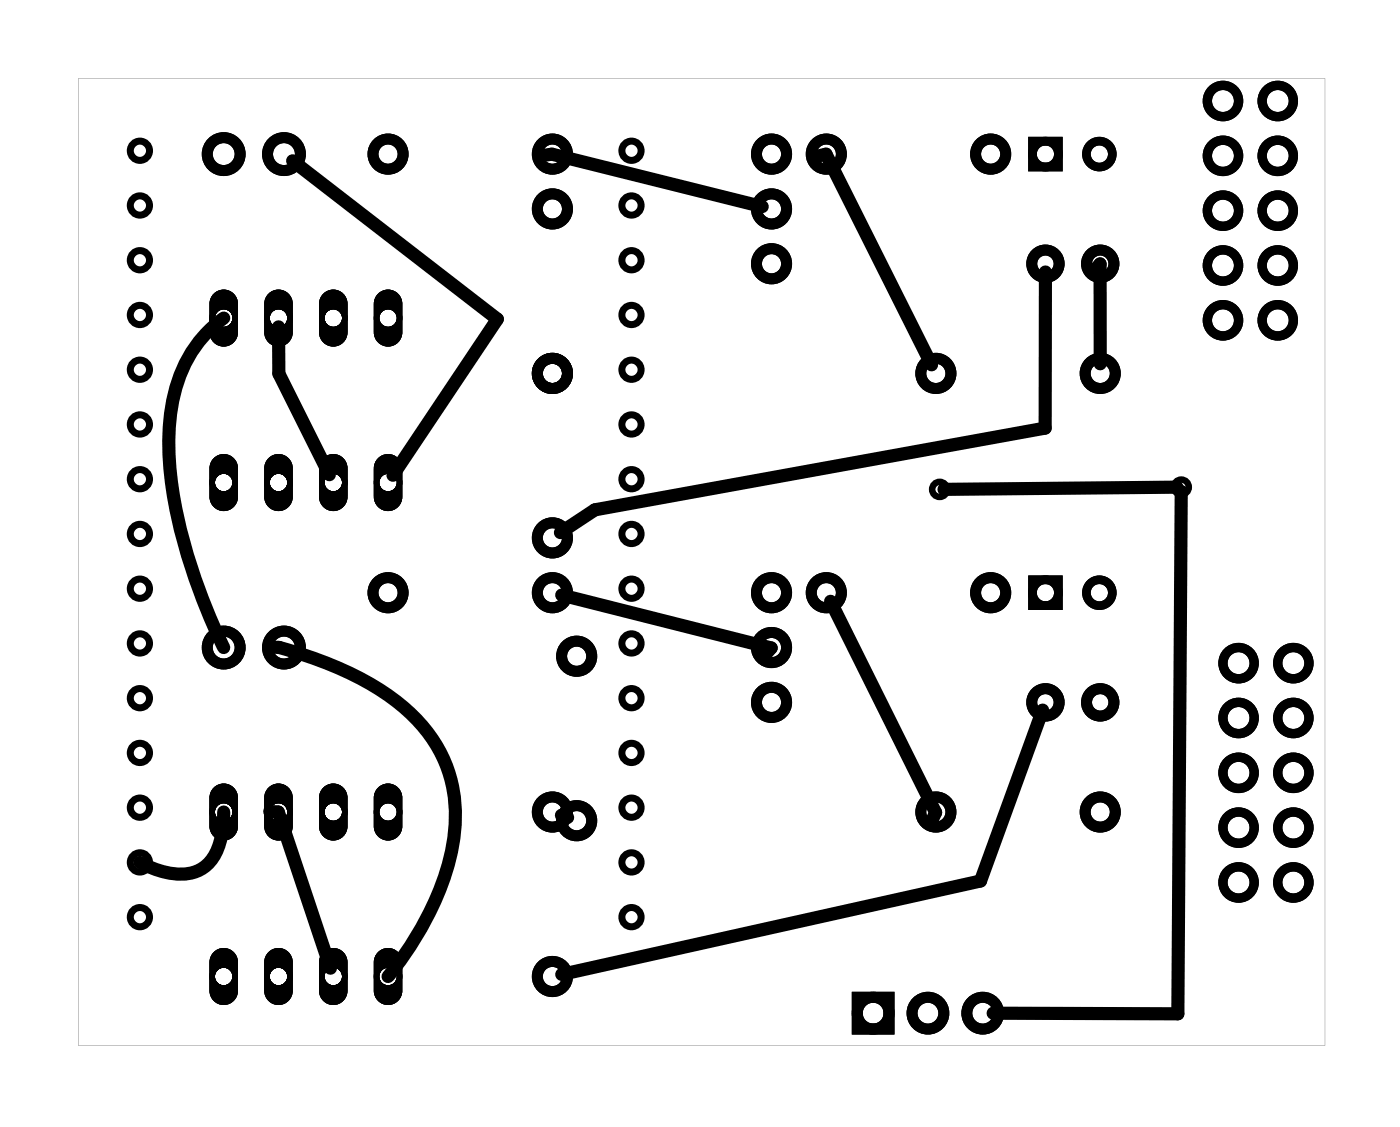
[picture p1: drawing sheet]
<svg xmlns="http://www.w3.org/2000/svg" width="65mm" height="52mm" viewBox="0 0 65 52" stroke-linecap="round" stroke-linejoin="round" font-family="sans-serif">
<g fill="#000">
<path d="M3.6 3.6h57.8v44.8h-57.8zM3.6 3.6v44.8h57.8v-44.8z"/>
<path d="M9.9 13.6l-.2 .5v1.3a.66 .66 0 0 0 .7 .7 .66 .66 0 0 0 .6-.7v-1.3a.66 .66 0 0 0-.4-.6 .66 .66 0 0 0-.7 .1zM10 14.7a.41 .41 0 0 1 .8 0 .41 .41 0 0 1-.8 0z"/>
<path d="M9.9 13.6l-.2 .5v1.3a.66 .66 0 0 0 .7 .7 .66 .66 0 0 0 .6-.7v-1.3a.66 .66 0 0 0-.4-.6 .66 .66 0 0 0-.7 .1zM10 14.7a.41 .41 0 0 1 .8 0 .41 .41 0 0 1-.8 0z"/>
<path d="M9.9 13.6l-.2 .5v1.3a.66 .66 0 0 0 .7 .7 .66 .66 0 0 0 .6-.7v-1.3a.66 .66 0 0 0-.4-.6 .66 .66 0 0 0-.7 .1zM10 14.7a.41 .41 0 0 1 .8 0 .41 .41 0 0 1-.8 0z"/>
<path d="M12.4 13.6l-.1 .5v1.3a.66 .66 0 0 0 .6 .7 .66 .66 0 0 0 .7-.7v-1.3a.66 .66 0 0 0-.4-.6 .66 .66 0 0 0-.8 .1zM12.5 14.7a.41 .41 0 0 1 .8 0 .41 .41 0 0 1-.8 0z"/>
<path d="M12.4 13.6l-.1 .5v1.3a.66 .66 0 0 0 .6 .7 .66 .66 0 0 0 .7-.7v-1.3a.66 .66 0 0 0-.4-.6 .66 .66 0 0 0-.8 .1zM12.5 14.7a.41 .41 0 0 1 .8 0 .41 .41 0 0 1-.8 0z"/>
<path d="M12.4 13.6l-.1 .5v1.3a.66 .66 0 0 0 .6 .7 .66 .66 0 0 0 .7-.7v-1.3a.66 .66 0 0 0-.4-.6 .66 .66 0 0 0-.8 .1zM12.5 14.7a.41 .41 0 0 1 .8 0 .41 .41 0 0 1-.8 0z"/>
<path d="M15 13.6l-.2 .5v1.3a.66 .66 0 0 0 .7 .7 .66 .66 0 0 0 .6-.7v-1.3a.66 .66 0 0 0-.4-.6 .66 .66 0 0 0-.7 .1zM15 14.7a.45 .45 0 0 1 .9 0 .45 .45 0 0 1-.9 0z"/>
<path d="M15 13.6l-.2 .5v1.3a.66 .66 0 0 0 .7 .7 .66 .66 0 0 0 .6-.7v-1.3a.66 .66 0 0 0-.4-.6 .66 .66 0 0 0-.7 .1zM15 14.7a.45 .45 0 0 1 .9 0 .45 .45 0 0 1-.9 0z"/>
<path d="M15 13.6l-.2 .5v1.3a.66 .66 0 0 0 .7 .7 .66 .66 0 0 0 .6-.7v-1.3a.66 .66 0 0 0-.4-.6 .66 .66 0 0 0-.7 .1zM15 14.7a.45 .45 0 0 1 .9 0 .45 .45 0 0 1-.9 0z"/>
<path d="M17.5 13.6l-.2 .5v1.3a.66 .66 0 0 0 .7 .7 .66 .66 0 0 0 .7-.7v-1.3a.66 .66 0 0 0-.5-.6 .66 .66 0 0 0-.7 .1zM17.6 14.7a.41 .41 0 0 1 .8 0 .41 .41 0 0 1-.8 0z"/>
<path d="M17.5 13.6l-.2 .5v1.3a.66 .66 0 0 0 .7 .7 .66 .66 0 0 0 .7-.7v-1.3a.66 .66 0 0 0-.5-.6 .66 .66 0 0 0-.7 .1zM17.6 14.7a.41 .41 0 0 1 .8 0 .41 .41 0 0 1-.8 0z"/>
<path d="M17.5 13.6l-.2 .5v1.3a.66 .66 0 0 0 .7 .7 .66 .66 0 0 0 .7-.7v-1.3a.66 .66 0 0 0-.5-.6 .66 .66 0 0 0-.7 .1zM17.6 14.7a.41 .41 0 0 1 .8 0 .41 .41 0 0 1-.8 0z"/>
<path d="M9.9 36.5l-.2 .5v1.3a.66 .66 0 0 0 .7 .6 .66 .66 0 0 0 .6-.6v-1.3a.66 .66 0 0 0-.4-.7 .66 .66 0 0 0-.7 .2zM10 37.6a.41 .41 0 0 1 .8 0 .41 .41 0 0 1-.8 0z"/>
<path d="M9.9 36.5l-.2 .5v1.3a.66 .66 0 0 0 .7 .6 .66 .66 0 0 0 .6-.6v-1.3a.66 .66 0 0 0-.4-.7 .66 .66 0 0 0-.7 .2zM10 37.6a.41 .41 0 0 1 .8 0 .41 .41 0 0 1-.8 0z"/>
<path d="M9.9 36.5l-.2 .5v1.3a.66 .66 0 0 0 .7 .6 .66 .66 0 0 0 .6-.6v-1.3a.66 .66 0 0 0-.4-.7 .66 .66 0 0 0-.7 .2zM10 37.6a.41 .41 0 0 1 .8 0 .41 .41 0 0 1-.8 0z"/>
<path d="M9.9 21.2l-.2 .5v1.3a.66 .66 0 0 0 .7 .7 .66 .66 0 0 0 .6-.7v-1.3a.66 .66 0 0 0-.4-.6 .66 .66 0 0 0-.7 .1zM10 22.4a.41 .41 0 0 1 .8 0 .41 .41 0 0 1-.8 0z"/>
<path d="M9.9 21.2l-.2 .5v1.3a.66 .66 0 0 0 .7 .7 .66 .66 0 0 0 .6-.7v-1.3a.66 .66 0 0 0-.4-.6 .66 .66 0 0 0-.7 .1zM10 22.4a.41 .41 0 0 1 .8 0 .41 .41 0 0 1-.8 0z"/>
<path d="M9.9 21.2l-.2 .5v1.3a.66 .66 0 0 0 .7 .7 .66 .66 0 0 0 .6-.7v-1.3a.66 .66 0 0 0-.4-.6 .66 .66 0 0 0-.7 .1zM10 22.4a.41 .41 0 0 1 .8 0 .41 .41 0 0 1-.8 0z"/>
<path d="M12.4 36.5l-.1 .5v1.3a.66 .66 0 0 0 .6 .6 .66 .66 0 0 0 .7-.6v-1.3a.66 .66 0 0 0-.4-.7 .66 .66 0 0 0-.8 .2zM12.5 37.6a.41 .41 0 0 1 .8 0 .41 .41 0 0 1-.8 0z"/>
<path d="M12.4 36.5l-.1 .5v1.3a.66 .66 0 0 0 .6 .6 .66 .66 0 0 0 .7-.6v-1.3a.66 .66 0 0 0-.4-.7 .66 .66 0 0 0-.8 .2zM12.5 37.6a.41 .41 0 0 1 .8 0 .41 .41 0 0 1-.8 0z"/>
<path d="M12.4 36.5l-.1 .5v1.3a.66 .66 0 0 0 .6 .6 .66 .66 0 0 0 .7-.6v-1.3a.66 .66 0 0 0-.4-.7 .66 .66 0 0 0-.8 .2zM12.5 37.6a.41 .41 0 0 1 .8 0 .41 .41 0 0 1-.8 0z"/>
<path d="M12.4 21.2l-.1 .5v1.3a.66 .66 0 0 0 .6 .7 .66 .66 0 0 0 .7-.7v-1.3a.66 .66 0 0 0-.4-.6 .66 .66 0 0 0-.8 .1zM12.5 22.4a.41 .41 0 0 1 .8 0 .41 .41 0 0 1-.8 0z"/>
<path d="M12.4 21.2l-.1 .5v1.3a.66 .66 0 0 0 .6 .7 .66 .66 0 0 0 .7-.7v-1.3a.66 .66 0 0 0-.4-.6 .66 .66 0 0 0-.8 .1zM12.5 22.4a.41 .41 0 0 1 .8 0 .41 .41 0 0 1-.8 0z"/>
<path d="M12.4 21.2l-.1 .5v1.3a.66 .66 0 0 0 .6 .7 .66 .66 0 0 0 .7-.7v-1.3a.66 .66 0 0 0-.4-.6 .66 .66 0 0 0-.8 .1zM12.5 22.4a.41 .41 0 0 1 .8 0 .41 .41 0 0 1-.8 0z"/>
<path d="M15 36.5l-.2 .5v1.3a.66 .66 0 0 0 .7 .6 .66 .66 0 0 0 .6-.6v-1.3a.66 .66 0 0 0-.4-.7 .66 .66 0 0 0-.7 .2zM15 37.6a.45 .45 0 0 1 .9 0 .45 .45 0 0 1-.9 0z"/>
<path d="M15 36.5l-.2 .5v1.3a.66 .66 0 0 0 .7 .6 .66 .66 0 0 0 .6-.6v-1.3a.66 .66 0 0 0-.4-.7 .66 .66 0 0 0-.7 .2zM15 37.6a.45 .45 0 0 1 .9 0 .45 .45 0 0 1-.9 0z"/>
<path d="M15 36.5l-.2 .5v1.3a.66 .66 0 0 0 .7 .6 .66 .66 0 0 0 .6-.6v-1.3a.66 .66 0 0 0-.4-.7 .66 .66 0 0 0-.7 .2zM15 37.6a.45 .45 0 0 1 .9 0 .45 .45 0 0 1-.9 0z"/>
<path d="M15 21.2l-.2 .5v1.3a.66 .66 0 0 0 .7 .7 .66 .66 0 0 0 .6-.7v-1.3a.66 .66 0 0 0-.4-.6 .66 .66 0 0 0-.7 .1zM15 22.4a.45 .45 0 0 1 .9 0 .45 .45 0 0 1-.9 0z"/>
<path d="M15 21.2l-.2 .5v1.3a.66 .66 0 0 0 .7 .7 .66 .66 0 0 0 .6-.7v-1.3a.66 .66 0 0 0-.4-.6 .66 .66 0 0 0-.7 .1zM15 22.4a.45 .45 0 0 1 .9 0 .45 .45 0 0 1-.9 0z"/>
<path d="M15 21.2l-.2 .5v1.3a.66 .66 0 0 0 .7 .7 .66 .66 0 0 0 .6-.7v-1.3a.66 .66 0 0 0-.4-.6 .66 .66 0 0 0-.7 .1zM15 22.4a.45 .45 0 0 1 .9 0 .45 .45 0 0 1-.9 0z"/>
<path d="M17.5 36.5l-.2 .5v1.3a.66 .66 0 0 0 .7 .6 .66 .66 0 0 0 .7-.6v-1.3a.66 .66 0 0 0-.5-.7 .66 .66 0 0 0-.7 .2zM17.6 37.6a.41 .41 0 0 1 .8 0 .41 .41 0 0 1-.8 0z"/>
<path d="M17.5 36.5l-.2 .5v1.3a.66 .66 0 0 0 .7 .6 .66 .66 0 0 0 .7-.6v-1.3a.66 .66 0 0 0-.5-.7 .66 .66 0 0 0-.7 .2zM17.6 37.6a.41 .41 0 0 1 .8 0 .41 .41 0 0 1-.8 0z"/>
<path d="M17.5 36.5l-.2 .5v1.3a.66 .66 0 0 0 .7 .6 .66 .66 0 0 0 .7-.6v-1.3a.66 .66 0 0 0-.5-.7 .66 .66 0 0 0-.7 .2zM17.6 37.6a.41 .41 0 0 1 .8 0 .41 .41 0 0 1-.8 0z"/>
<path d="M17.5 21.2l-.2 .5v1.3a.66 .66 0 0 0 .7 .7 .66 .66 0 0 0 .7-.7v-1.3a.66 .66 0 0 0-.5-.6 .66 .66 0 0 0-.7 .1zM17.6 22.4a.41 .41 0 0 1 .8 0 .41 .41 0 0 1-.8 0z"/>
<path d="M17.5 21.2l-.2 .5v1.3a.66 .66 0 0 0 .7 .7 .66 .66 0 0 0 .7-.7v-1.3a.66 .66 0 0 0-.5-.6 .66 .66 0 0 0-.7 .1zM17.6 22.4a.41 .41 0 0 1 .8 0 .41 .41 0 0 1-.8 0z"/>
<path d="M17.5 21.2l-.2 .5v1.3a.66 .66 0 0 0 .7 .7 .66 .66 0 0 0 .7-.7v-1.3a.66 .66 0 0 0-.5-.6 .66 .66 0 0 0-.7 .1zM17.6 22.4a.41 .41 0 0 1 .8 0 .41 .41 0 0 1-.8 0z"/>
<path d="M9.9 44.1l-.2 .5v1.3a.66 .66 0 0 0 .7 .7 .66 .66 0 0 0 .6-.7v-1.3a.66 .66 0 0 0-.4-.6 .66 .66 0 0 0-.7 .1zM10 45.2a.41 .41 0 0 1 .8 0 .41 .41 0 0 1-.8 0z"/>
<path d="M9.9 44.1l-.2 .5v1.3a.66 .66 0 0 0 .7 .7 .66 .66 0 0 0 .6-.7v-1.3a.66 .66 0 0 0-.4-.6 .66 .66 0 0 0-.7 .1zM10 45.2a.41 .41 0 0 1 .8 0 .41 .41 0 0 1-.8 0z"/>
<path d="M9.9 44.1l-.2 .5v1.3a.66 .66 0 0 0 .7 .7 .66 .66 0 0 0 .6-.7v-1.3a.66 .66 0 0 0-.4-.6 .66 .66 0 0 0-.7 .1zM10 45.2a.41 .41 0 0 1 .8 0 .41 .41 0 0 1-.8 0z"/>
<path d="M12.4 44.1l-.1 .5v1.3a.66 .66 0 0 0 .6 .7 .66 .66 0 0 0 .7-.7v-1.3a.66 .66 0 0 0-.4-.6 .66 .66 0 0 0-.8 .1zM12.5 45.2a.41 .41 0 0 1 .8 0 .41 .41 0 0 1-.8 0z"/>
<path d="M12.4 44.1l-.1 .5v1.3a.66 .66 0 0 0 .6 .7 .66 .66 0 0 0 .7-.7v-1.3a.66 .66 0 0 0-.4-.6 .66 .66 0 0 0-.8 .1zM12.5 45.2a.41 .41 0 0 1 .8 0 .41 .41 0 0 1-.8 0z"/>
<path d="M12.4 44.1l-.1 .5v1.3a.66 .66 0 0 0 .6 .7 .66 .66 0 0 0 .7-.7v-1.3a.66 .66 0 0 0-.4-.6 .66 .66 0 0 0-.8 .1zM12.5 45.2a.41 .41 0 0 1 .8 0 .41 .41 0 0 1-.8 0z"/>
<path d="M15 44.1l-.2 .5v1.3a.66 .66 0 0 0 .7 .7 .66 .66 0 0 0 .6-.7v-1.3a.66 .66 0 0 0-.4-.6 .66 .66 0 0 0-.7 .1zM15 45.2a.45 .45 0 0 1 .9 0 .45 .45 0 0 1-.9 0z"/>
<path d="M15 44.1l-.2 .5v1.3a.66 .66 0 0 0 .7 .7 .66 .66 0 0 0 .6-.7v-1.3a.66 .66 0 0 0-.4-.6 .66 .66 0 0 0-.7 .1zM15 45.2a.45 .45 0 0 1 .9 0 .45 .45 0 0 1-.9 0z"/>
<path d="M15 44.1l-.2 .5v1.3a.66 .66 0 0 0 .7 .7 .66 .66 0 0 0 .6-.7v-1.3a.66 .66 0 0 0-.4-.6 .66 .66 0 0 0-.7 .1zM15 45.2a.45 .45 0 0 1 .9 0 .45 .45 0 0 1-.9 0z"/>
<path d="M17.5 44.1l-.2 .5v1.3a.66 .66 0 0 0 .7 .7 .66 .66 0 0 0 .7-.7v-1.3a.66 .66 0 0 0-.5-.6 .66 .66 0 0 0-.7 .1zM17.6 45.2a.41 .41 0 0 1 .8 0 .41 .41 0 0 1-.8 0z"/>
<path d="M17.5 44.1l-.2 .5v1.3a.66 .66 0 0 0 .7 .7 .66 .66 0 0 0 .7-.7v-1.3a.66 .66 0 0 0-.5-.6 .66 .66 0 0 0-.7 .1zM17.6 45.2a.41 .41 0 0 1 .8 0 .41 .41 0 0 1-.8 0z"/>
<path d="M17.5 44.1l-.2 .5v1.3a.66 .66 0 0 0 .7 .7 .66 .66 0 0 0 .7-.7v-1.3a.66 .66 0 0 0-.5-.6 .66 .66 0 0 0-.7 .1zM17.6 45.2a.41 .41 0 0 1 .8 0 .41 .41 0 0 1-.8 0z"/>
</g>
<g fill="none" stroke="#000" stroke-width=".3">
<circle cx="43.6" cy="22.7" r=".35"/>
<circle cx="54.8" cy="22.6" r=".35"/>
</g>
<g fill="none" stroke="#000" stroke-width=".43">
<circle cx="56.7" cy="4.7" r=".72"/>
<circle cx="56.7" cy="9.8" r=".72"/>
<circle cx="56.7" cy="12.3" r=".72"/>
<circle cx="56.7" cy="7.2" r=".72"/>
<circle cx="56.7" cy="14.8" r=".72"/>
<circle cx="59.2" cy="4.7" r=".72"/>
<circle cx="59.2" cy="9.8" r=".72"/>
<circle cx="59.2" cy="12.3" r=".72"/>
<circle cx="59.2" cy="7.2" r=".72"/>
<circle cx="59.2" cy="14.8" r=".72"/>
<circle cx="57.4" cy="30.7" r=".72"/>
<circle cx="57.4" cy="38.3" r=".72"/>
<circle cx="57.4" cy="35.8" r=".72"/>
<circle cx="57.4" cy="33.3" r=".72"/>
<circle cx="60" cy="30.7" r=".72"/>
<circle cx="60" cy="38.3" r=".72"/>
<circle cx="60" cy="35.8" r=".72"/>
<circle cx="60" cy="33.3" r=".72"/>
<circle cx="57.4" cy="40.9" r=".72"/>
<circle cx="60" cy="40.9" r=".72"/>
</g>
<g fill="none" stroke="#000" stroke-width=".51">
<path d="M39.7 46.2h1.5v1.5h-1.5z"/>
<circle cx="10.4" cy="7.1" r=".76"/>
<circle cx="13.2" cy="7.1" r=".76"/>
<circle cx="18" cy="7.1" r=".7"/>
<circle cx="25.6" cy="7.1" r=".7"/>
<circle cx="25.6" cy="17.3" r=".7"/>
<circle cx="25.6" cy="9.7" r=".7"/>
<circle cx="35.8" cy="9.7" r=".7"/>
<circle cx="35.8" cy="12.2" r=".7"/>
<circle cx="35.8" cy="7.1" r=".7"/>
<circle cx="38.3" cy="7.1" r=".7"/>
<circle cx="43.4" cy="17.3" r=".7"/>
<circle cx="45.9" cy="7.1" r=".7"/>
<circle cx="48.5" cy="12.2" r=".64"/>
<circle cx="51" cy="17.3" r=".7"/>
<circle cx="51" cy="12.2" r=".64"/>
<circle cx="10.4" cy="30" r=".76"/>
<circle cx="13.2" cy="30" r=".76"/>
<circle cx="18" cy="27.5" r=".7"/>
<circle cx="25.6" cy="27.5" r=".7"/>
<circle cx="25.6" cy="24.9" r=".7"/>
<circle cx="25.6" cy="37.6" r=".7"/>
<circle cx="26.7" cy="38" r=".7"/>
<circle cx="26.7" cy="30.4" r=".7"/>
<circle cx="35.8" cy="32.5" r=".7"/>
<circle cx="35.8" cy="30" r=".7"/>
<circle cx="35.8" cy="27.5" r=".7"/>
<circle cx="38.3" cy="27.5" r=".7"/>
<circle cx="43.4" cy="37.6" r=".7"/>
<circle cx="45.9" cy="27.5" r=".7"/>
<circle cx="48.5" cy="32.5" r=".64"/>
<circle cx="51" cy="37.6" r=".7"/>
<circle cx="51" cy="32.5" r=".64"/>
<circle cx="25.6" cy="45.2" r=".7"/>
<circle cx="40.5" cy="46.9" r=".74"/>
<circle cx="43" cy="46.9" r=".74"/>
<circle cx="45.6" cy="46.9" r=".74"/>
</g>
<g fill="none" stroke="#000" stroke-width=".4">
<path d="M47.9 6.5h1.2v1.2h-1.2zM47.9 26.9h1.2v1.2h-1.2z"/>
<circle cx="48.5" cy="7.1" r=".6"/>
<circle cx="51" cy="7.1" r=".6"/>
<circle cx="48.5" cy="27.5" r=".6"/>
<circle cx="51" cy="27.5" r=".6"/>
</g>
<g fill="none" stroke="#000" stroke-width=".32">
<circle cx="6.5" cy="19.7" r=".45"/>
<circle cx="6.5" cy="17.1" r=".45"/>
<circle cx="6.5" cy="12.1" r=".45"/>
<circle cx="6.5" cy="7" r=".45"/>
<circle cx="6.5" cy="9.5" r=".45"/>
<circle cx="6.5" cy="14.6" r=".45"/>
<circle cx="29.3" cy="19.7" r=".45"/>
<circle cx="29.3" cy="17.1" r=".45"/>
<circle cx="29.3" cy="12.1" r=".45"/>
<circle cx="29.3" cy="7" r=".45"/>
<circle cx="29.3" cy="9.5" r=".45"/>
<circle cx="29.3" cy="14.6" r=".45"/>
<circle cx="6.5" cy="22.2" r=".45"/>
<circle cx="6.5" cy="24.7" r=".45"/>
<circle cx="6.5" cy="27.3" r=".45"/>
<circle cx="6.5" cy="29.8" r=".45"/>
<circle cx="6.5" cy="32.3" r=".45"/>
<circle cx="6.5" cy="40" r=".45"/>
<circle cx="6.5" cy="37.4" r=".45"/>
<circle cx="6.5" cy="34.9" r=".45"/>
<circle cx="29.3" cy="24.7" r=".45"/>
<circle cx="29.3" cy="27.3" r=".45"/>
<circle cx="29.3" cy="22.2" r=".45"/>
<circle cx="29.3" cy="34.9" r=".45"/>
<circle cx="29.3" cy="32.3" r=".45"/>
<circle cx="29.3" cy="37.4" r=".45"/>
<circle cx="29.3" cy="40" r=".45"/>
<circle cx="29.3" cy="29.8" r=".45"/>
<circle cx="6.5" cy="42.5" r=".45"/>
<circle cx="29.3" cy="42.5" r=".45"/>
</g>
<g fill="none" stroke="#000" stroke-width=".25">
<circle cx="10.4" cy="14.7" r=".53"/>
<circle cx="12.9" cy="14.7" r=".53"/>
<circle cx="15.5" cy="14.7" r=".53"/>
<circle cx="18" cy="14.7" r=".53"/>
<circle cx="10.4" cy="37.6" r=".53"/>
<circle cx="10.4" cy="22.4" r=".53"/>
<circle cx="12.9" cy="37.6" r=".53"/>
<circle cx="12.9" cy="22.4" r=".53"/>
<circle cx="15.5" cy="37.6" r=".53"/>
<circle cx="15.5" cy="22.4" r=".53"/>
<circle cx="18" cy="37.6" r=".53"/>
<circle cx="18" cy="22.4" r=".53"/>
<circle cx="10.4" cy="45.2" r=".53"/>
<circle cx="12.9" cy="45.2" r=".53"/>
<circle cx="15.5" cy="45.2" r=".53"/>
<circle cx="18" cy="45.2" r=".53"/>
</g>
<g fill="none" stroke="#000" stroke-width=".61">
<path d="M10.4 14.7a6.3 6.3 0 0 0-2.5 4.9 20.3 20.3 0 0 0 1.9 9l.6 1.4M12.9 15.1v2.2l2.4 4.7M13.6 7.4l9.5 7.4-4.9 7.2M25.2 7.2l.4-.1 9.7 2.5M37.9 7.2l.4-.1 4.9 9.8M48.5 12.6v7.2l-20.9 3.8-1.6 1.1M50.8 12.5l.2-.3v4.7M10.4 37.6l-.1 1.2a2.01 2.01 0 0 1-3 1.5l-.8-.3M12.5 37.6h.4l2.4 7.3M12.7 30a14.6 14.6 0 0 1 5.9 2.7 6.6 6.6 0 0 1 2.3 7 15 15 0 0 1-2.9 5.5M26 37.8l.3 .1M26 27.6l9.8 2.4-.3 .3"/>
<path d="M38.5 27.9l4.9 9.7-.2 .4M48.3 32.9l-2.8 7.9-19.5 4.3M54.6 22.6l-10.8 .1M54.8 22.8l-.2 24.2-8.6-.1"/>
</g>
</svg>
